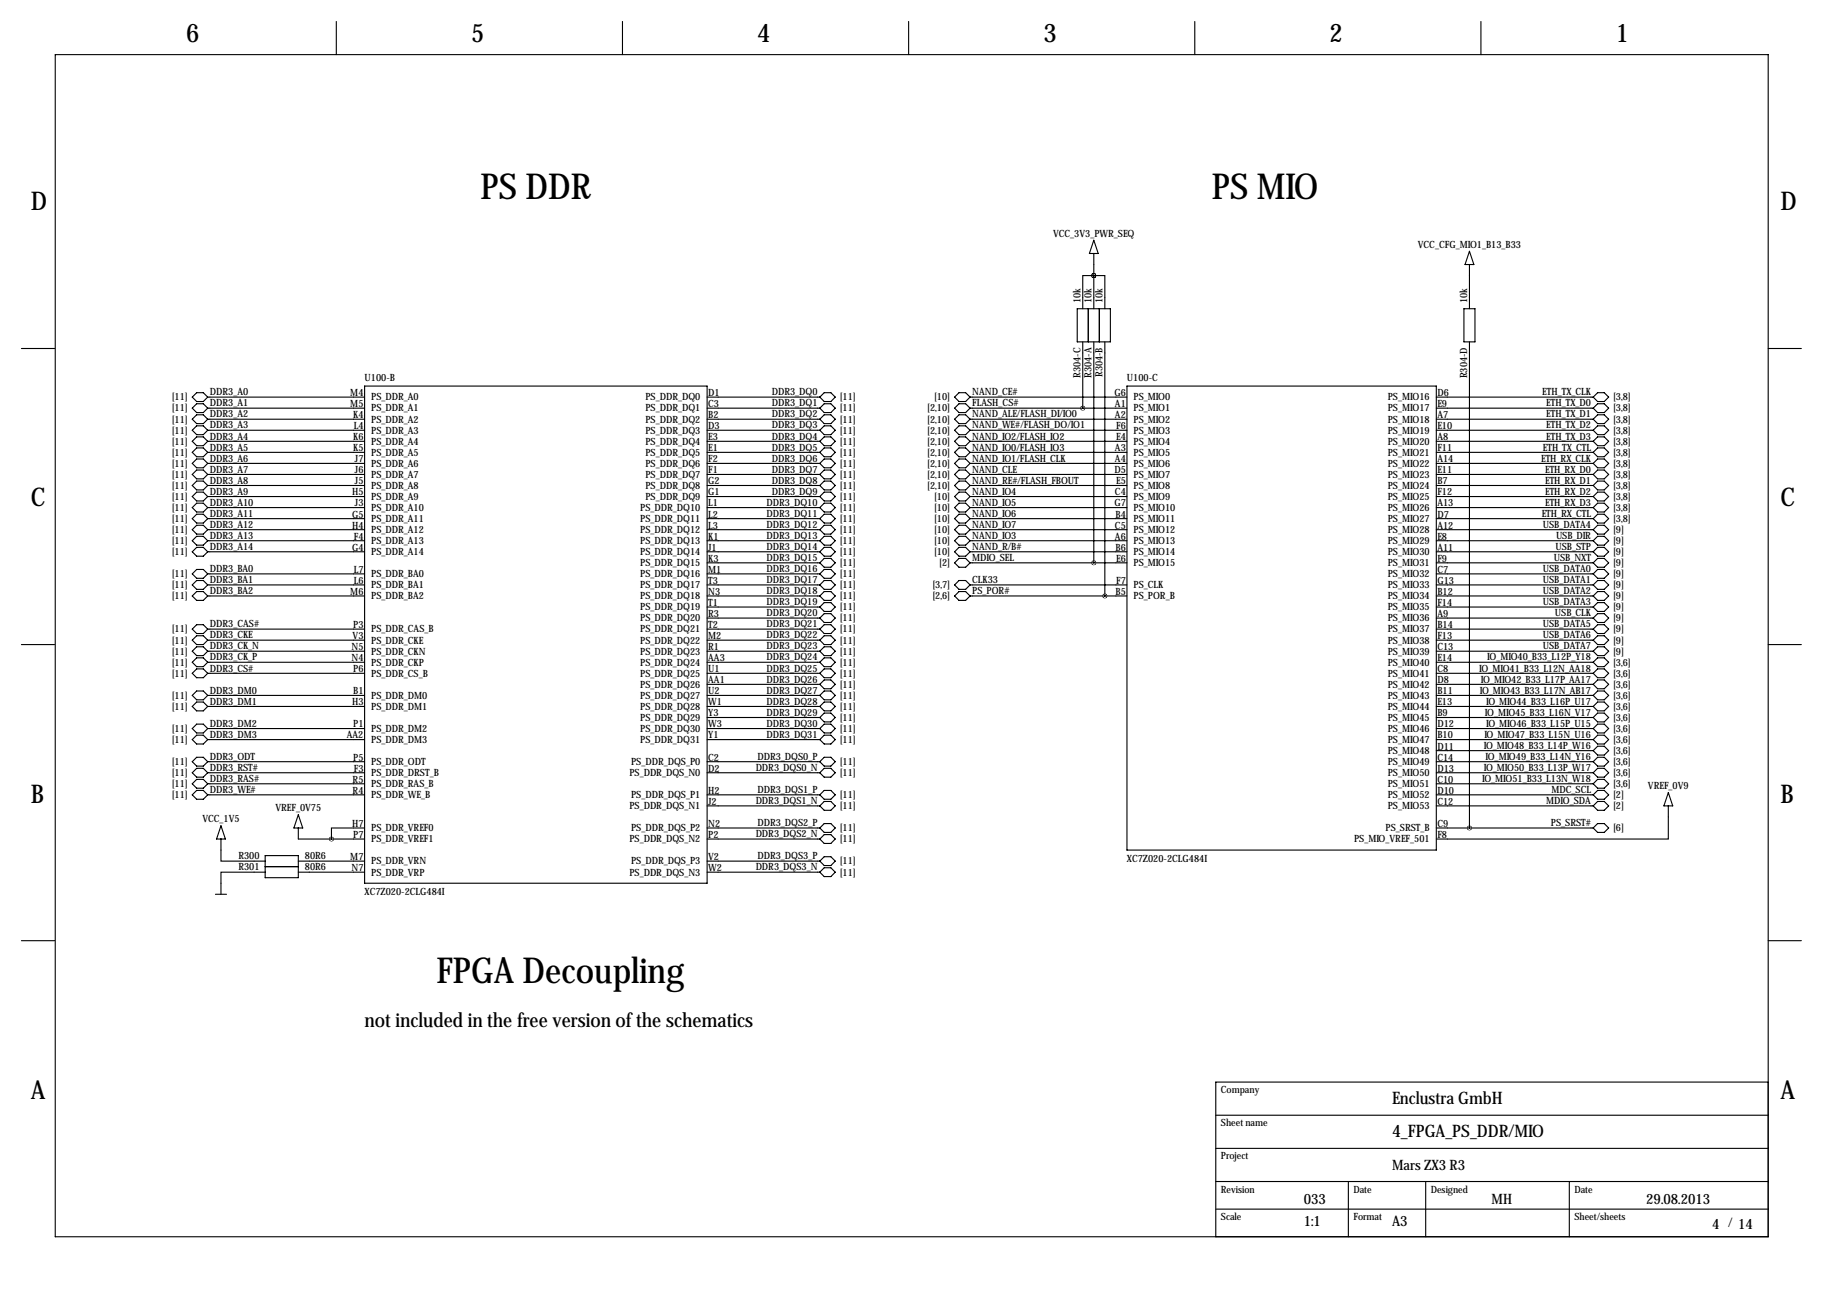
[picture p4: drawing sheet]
<svg xmlns="http://www.w3.org/2000/svg" width="419mm" height="297mm" viewBox="0 0 419 297" stroke-linecap="round" stroke-linejoin="round" font-family="sans-serif">
<defs><g id="words">
<g font-size="8.2">
<text x="110.5" y="45.8">PS DDR</text>
<text x="278.6" y="45.8">PS MIO</text>
<text x="100.3" y="225.9">FPGA Decoupling</text>
</g>
<g font-size="5.9">
<text x="42.8" y="9.8">6</text>
<text x="108.3" y="9.8">5</text>
<text x="174.1" y="9.8">4</text>
<text x="239.9" y="9.8">3</text>
<text x="305.7" y="9.8">2</text>
<text x="371.4" y="9.8">1</text>
<text x="7.1" y="48.4">D</text>
<text x="409.3" y="48.4">D</text>
<text x="7.1" y="116.4">C</text>
<text x="409.3" y="116.4">C</text>
<text x="7.1" y="184.5">B</text>
<text x="409.3" y="184.5">B</text>
<text x="7.1" y="252.6">A</text>
<text x="409.3" y="252.6">A</text>
</g>
<text font-size="4.6" x="83.8" y="236.1">not included in the free version of the schematics</text>
<g font-size="4">
<text x="320" y="253.9">Enclustra GmbH</text>
<text x="320" y="261.5">4_FPGA_PS_DDR/MIO</text>
</g>
<g font-size="3.3">
<text x="320" y="269.1">Mars ZX3 R3</text>
<text x="299.7" y="276.7">033</text>
<text x="299.7" y="281.8">1:1</text>
<text x="320" y="281.8">A3</text>
<text x="342.9" y="276.7">MH</text>
<text x="378.5" y="276.7">29.08.2013</text>
<text x="393.6" y="282.5">4 / 14</text>
</g>
<g font-size="2.3">
<text x="242.1" y="54.5">VCC_3V3_PWR_SEQ</text>
<text x="326" y="57">VCC_CFG_MIO1_B13_B33</text>
<text x="248.4" y="69.7" transform="rotate(-90 248.4 69.7)">10k</text>
<text x="251" y="69.7" transform="rotate(-90 251 69.7)">10k</text>
<text x="253.5" y="69.7" transform="rotate(-90 253.5 69.7)">10k</text>
<text x="337.3" y="69.7" transform="rotate(-90 337.3 69.7)">10k</text>
<text x="83.8" y="87.5">U100-B</text>
<text x="248.4" y="86.9" transform="rotate(-90 248.4 86.9)">R304-C</text>
<text x="251" y="86.9" transform="rotate(-90 251 86.9)">R304-A</text>
<text x="253.5" y="86.7" transform="rotate(-90 253.5 86.7)">R304-B</text>
<text x="259.1" y="87.5">U100-C</text>
<text x="337.3" y="87" transform="rotate(-90 337.3 87)">R304-D</text>
<text x="39.5" y="92.1">[11]</text>
<text x="39.5" y="94.6">[11]</text>
<text x="48.3" y="90.9">DDR3_A0</text>
<text x="48.3" y="93.4">DDR3_A1</text>
<text x="48.3" y="96">DDR3_A2</text>
<text x="80.5" y="91">M4</text>
<text x="80.5" y="93.6">M5</text>
<text x="85.3" y="92.1">PS_DDR_A0</text>
<text x="85.3" y="94.6">PS_DDR_A1</text>
<text x="148.4" y="92.1">PS_DDR_DQ0</text>
<text x="148.4" y="94.6">PS_DDR_DQ1</text>
<text x="162.8" y="91">D1</text>
<text x="162.8" y="93.6">C3</text>
<text x="177.4" y="90.9">DDR3_DQ0</text>
<text x="177.4" y="93.4">DDR3_DQ1</text>
<text x="177.4" y="96">DDR3_DQ2</text>
<text x="193" y="92.1">[11]</text>
<text x="193" y="94.6">[11]</text>
<text x="213.2" y="94.6">[2,10]</text>
<text x="214.8" y="92.1">[10]</text>
<text x="223.5" y="93.4">FLASH_CS#</text>
<text x="223.5" y="90.9">NAND_CE#</text>
<text x="223.5" y="96">NAND_ALE/FLASH_DI/IO0</text>
<text x="256.2" y="91">G6</text>
<text x="256.3" y="93.6">A1</text>
<text x="260.6" y="92.1">PS_MIO0</text>
<text x="260.6" y="94.6">PS_MIO1</text>
<text x="319.1" y="92.1">PS_MIO16</text>
<text x="319.1" y="94.6">PS_MIO17</text>
<text x="330.5" y="91">D6</text>
<text x="330.5" y="93.6">E9</text>
<text x="354.6" y="90.9">ETH_TX_CLK</text>
<text x="355.5" y="93.4">ETH_TX_D0</text>
<text x="355.5" y="96">ETH_TX_D1</text>
<text x="370.8" y="92.1">[3,8]</text>
<text x="370.8" y="94.6">[3,8]</text>
<text x="39.5" y="97.1">[11]</text>
<text x="39.5" y="99.7">[11]</text>
<text x="48.3" y="98.5">DDR3_A3</text>
<text x="48.3" y="101.1">DDR3_A4</text>
<text x="81.2" y="96.1">K4</text>
<text x="81.2" y="101.2">K6</text>
<text x="81.3" y="98.7">L4</text>
<text x="85.3" y="97.1">PS_DDR_A2</text>
<text x="85.3" y="99.7">PS_DDR_A3</text>
<text x="148.4" y="97.1">PS_DDR_DQ2</text>
<text x="148.4" y="99.7">PS_DDR_DQ3</text>
<text x="162.8" y="96.1">B2</text>
<text x="162.8" y="98.7">D3</text>
<text x="162.8" y="101.2">E3</text>
<text x="177.4" y="98.5">DDR3_DQ3</text>
<text x="177.4" y="101.1">DDR3_DQ4</text>
<text x="193" y="97.1">[11]</text>
<text x="193" y="99.7">[11]</text>
<text x="213.2" y="97.1">[2,10]</text>
<text x="213.2" y="99.7">[2,10]</text>
<text x="223.5" y="101.1">NAND_IO2/FLASH_IO2</text>
<text x="223.5" y="98.5">NAND_WE#/FLASH_DO/IO1</text>
<text x="256.3" y="96.1">A2</text>
<text x="256.6" y="98.7">F6</text>
<text x="256.6" y="101.2">E4</text>
<text x="260.6" y="97.1">PS_MIO2</text>
<text x="260.6" y="99.7">PS_MIO3</text>
<text x="319.1" y="97.1">PS_MIO18</text>
<text x="319.1" y="99.7">PS_MIO19</text>
<text x="330.5" y="96.1">A7</text>
<text x="330.5" y="98.7">E10</text>
<text x="330.5" y="101.2">A8</text>
<text x="355.5" y="98.5">ETH_TX_D2</text>
<text x="355.5" y="101.1">ETH_TX_D3</text>
<text x="370.8" y="97.1">[3,8]</text>
<text x="370.8" y="99.7">[3,8]</text>
<text x="39.5" y="102.2">[11]</text>
<text x="39.5" y="104.8">[11]</text>
<text x="39.5" y="107.3">[11]</text>
<text x="48.3" y="103.6">DDR3_A5</text>
<text x="48.3" y="106.1">DDR3_A6</text>
<text x="81.2" y="103.7">K5</text>
<text x="81.6" y="106.3">J7</text>
<text x="85.3" y="102.2">PS_DDR_A4</text>
<text x="85.3" y="104.8">PS_DDR_A5</text>
<text x="85.3" y="107.3">PS_DDR_A6</text>
<text x="148.4" y="102.2">PS_DDR_DQ4</text>
<text x="148.4" y="104.8">PS_DDR_DQ5</text>
<text x="148.4" y="107.3">PS_DDR_DQ6</text>
<text x="162.8" y="103.7">E1</text>
<text x="162.8" y="106.3">F2</text>
<text x="177.4" y="103.6">DDR3_DQ5</text>
<text x="177.4" y="106.1">DDR3_DQ6</text>
<text x="193" y="102.2">[11]</text>
<text x="193" y="104.8">[11]</text>
<text x="193" y="107.3">[11]</text>
<text x="213.2" y="104.8">[2,10]</text>
<text x="213.2" y="107.3">[2,10]</text>
<text x="213.2" y="102.2">[2,10]</text>
<text x="223.5" y="103.6">NAND_IO0/FLASH_IO3</text>
<text x="223.5" y="106.1">NAND_IO1/FLASH_CLK</text>
<text x="256.3" y="103.7">A3</text>
<text x="256.3" y="106.3">A4</text>
<text x="260.6" y="102.2">PS_MIO4</text>
<text x="260.6" y="104.8">PS_MIO5</text>
<text x="260.6" y="107.3">PS_MIO6</text>
<text x="319.1" y="102.2">PS_MIO20</text>
<text x="319.1" y="104.8">PS_MIO21</text>
<text x="319.1" y="107.3">PS_MIO22</text>
<text x="330.5" y="103.7">F11</text>
<text x="330.5" y="106.3">A14</text>
<text x="354.3" y="106.1">ETH_RX_CLK</text>
<text x="354.7" y="103.6">ETH_TX_CTL</text>
<text x="370.8" y="102.2">[3,8]</text>
<text x="370.8" y="104.8">[3,8]</text>
<text x="370.8" y="107.3">[3,8]</text>
<text x="39.5" y="109.8">[11]</text>
<text x="39.5" y="112.4">[11]</text>
<text x="48.3" y="108.7">DDR3_A7</text>
<text x="48.3" y="111.2">DDR3_A8</text>
<text x="48.3" y="113.8">DDR3_A9</text>
<text x="80.9" y="113.9">H5</text>
<text x="81.6" y="108.8">J6</text>
<text x="81.6" y="111.4">J5</text>
<text x="85.3" y="109.8">PS_DDR_A7</text>
<text x="85.3" y="112.4">PS_DDR_A8</text>
<text x="148.4" y="109.8">PS_DDR_DQ7</text>
<text x="148.4" y="112.4">PS_DDR_DQ8</text>
<text x="162.8" y="108.8">F1</text>
<text x="162.8" y="111.4">G2</text>
<text x="162.8" y="113.9">G1</text>
<text x="177.4" y="108.7">DDR3_DQ7</text>
<text x="177.4" y="111.2">DDR3_DQ8</text>
<text x="177.4" y="113.8">DDR3_DQ9</text>
<text x="193" y="109.8">[11]</text>
<text x="193" y="112.4">[11]</text>
<text x="213.2" y="109.8">[2,10]</text>
<text x="213.2" y="112.4">[2,10]</text>
<text x="223.5" y="113.8">NAND_IO4</text>
<text x="223.5" y="108.7">NAND_CLE</text>
<text x="223.5" y="111.2">NAND_RE#/FLASH_FBOUT</text>
<text x="256.2" y="108.8">D5</text>
<text x="256.3" y="113.9">C4</text>
<text x="256.6" y="111.4">E5</text>
<text x="260.6" y="109.8">PS_MIO7</text>
<text x="260.6" y="112.4">PS_MIO8</text>
<text x="319.1" y="109.8">PS_MIO23</text>
<text x="319.1" y="112.4">PS_MIO24</text>
<text x="330.5" y="108.8">E11</text>
<text x="330.5" y="111.4">B7</text>
<text x="330.5" y="113.9">F12</text>
<text x="355.2" y="108.7">ETH_RX_D0</text>
<text x="355.2" y="111.2">ETH_RX_D1</text>
<text x="355.2" y="113.8">ETH_RX_D2</text>
<text x="370.8" y="109.8">[3,8]</text>
<text x="370.8" y="112.4">[3,8]</text>
<text x="39.5" y="114.9">[11]</text>
<text x="39.5" y="117.5">[11]</text>
<text x="48.3" y="116.3">DDR3_A10</text>
<text x="48.3" y="118.8">DDR3_A11</text>
<text x="80.9" y="119">G5</text>
<text x="81.6" y="116.4">J3</text>
<text x="85.3" y="114.9">PS_DDR_A9</text>
<text x="85.3" y="117.5">PS_DDR_A10</text>
<text x="147.2" y="117.5">PS_DDR_DQ10</text>
<text x="148.4" y="114.9">PS_DDR_DQ9</text>
<text x="162.8" y="116.4">L1</text>
<text x="162.8" y="119">L2</text>
<text x="176.2" y="116.3">DDR3_DQ10</text>
<text x="176.2" y="118.8">DDR3_DQ11</text>
<text x="193" y="114.9">[11]</text>
<text x="193" y="117.5">[11]</text>
<text x="214.8" y="114.9">[10]</text>
<text x="214.8" y="117.5">[10]</text>
<text x="223.5" y="116.3">NAND_IO5</text>
<text x="223.5" y="118.8">NAND_IO6</text>
<text x="256.2" y="116.4">G7</text>
<text x="256.5" y="119">B4</text>
<text x="260.6" y="114.9">PS_MIO9</text>
<text x="260.6" y="117.5">PS_MIO10</text>
<text x="319.1" y="114.9">PS_MIO25</text>
<text x="319.1" y="117.5">PS_MIO26</text>
<text x="330.5" y="116.4">A13</text>
<text x="330.5" y="119">D7</text>
<text x="354.4" y="118.8">ETH_RX_CTL</text>
<text x="355.2" y="116.3">ETH_RX_D3</text>
<text x="370.8" y="114.9">[3,8]</text>
<text x="370.8" y="117.5">[3,8]</text>
<text x="39.5" y="120">[11]</text>
<text x="39.5" y="122.5">[11]</text>
<text x="39.5" y="125.1">[11]</text>
<text x="48.3" y="121.4">DDR3_A12</text>
<text x="48.3" y="123.9">DDR3_A13</text>
<text x="80.9" y="121.5">H4</text>
<text x="81.3" y="124.1">F4</text>
<text x="85.3" y="120">PS_DDR_A11</text>
<text x="85.3" y="122.5">PS_DDR_A12</text>
<text x="85.3" y="125.1">PS_DDR_A13</text>
<text x="147.2" y="120">PS_DDR_DQ11</text>
<text x="147.2" y="122.5">PS_DDR_DQ12</text>
<text x="147.2" y="125.1">PS_DDR_DQ13</text>
<text x="162.8" y="121.5">L3</text>
<text x="162.8" y="124.1">K1</text>
<text x="176.2" y="121.4">DDR3_DQ12</text>
<text x="176.2" y="123.9">DDR3_DQ13</text>
<text x="193" y="120">[11]</text>
<text x="193" y="122.5">[11]</text>
<text x="193" y="125.1">[11]</text>
<text x="214.8" y="125.1">[10]</text>
<text x="214.8" y="120">[10]</text>
<text x="214.8" y="122.5">[10]</text>
<text x="223.5" y="123.9">NAND_IO3</text>
<text x="223.5" y="121.4">NAND_IO7</text>
<text x="256.3" y="121.5">C5</text>
<text x="256.3" y="124.1">A6</text>
<text x="260.6" y="120">PS_MIO11</text>
<text x="260.6" y="122.5">PS_MIO12</text>
<text x="260.6" y="125.1">PS_MIO13</text>
<text x="319.1" y="120">PS_MIO27</text>
<text x="319.1" y="122.5">PS_MIO28</text>
<text x="319.1" y="125.1">PS_MIO29</text>
<text x="330.5" y="121.5">A12</text>
<text x="330.5" y="124.1">E8</text>
<text x="354.7" y="121.4">USB_DATA4</text>
<text x="357.7" y="123.9">USB_DIR</text>
<text x="370.8" y="122.5">[9]</text>
<text x="370.8" y="125.1">[9]</text>
<text x="370.8" y="120">[3,8]</text>
<text x="39.5" y="127.6">[11]</text>
<text x="48.3" y="131.5">DDR3_BA0</text>
<text x="48.3" y="126.5">DDR3_A14</text>
<text x="80.9" y="126.6">G4</text>
<text x="81.3" y="131.7">L7</text>
<text x="85.3" y="127.6">PS_DDR_A14</text>
<text x="147.2" y="127.6">PS_DDR_DQ14</text>
<text x="147.2" y="130.2">PS_DDR_DQ15</text>
<text x="162.8" y="126.6">J1</text>
<text x="162.8" y="129.1">K3</text>
<text x="162.8" y="131.7">M1</text>
<text x="176.2" y="126.5">DDR3_DQ14</text>
<text x="176.2" y="129">DDR3_DQ15</text>
<text x="176.2" y="131.5">DDR3_DQ16</text>
<text x="193" y="127.6">[11]</text>
<text x="193" y="130.2">[11]</text>
<text x="214.8" y="127.6">[10]</text>
<text x="215.9" y="130.2">[2]</text>
<text x="223.5" y="126.5">NAND_R/B#</text>
<text x="223.5" y="129">MDIO_SEL</text>
<text x="256.5" y="126.6">B6</text>
<text x="256.6" y="129.1">E6</text>
<text x="260.6" y="127.6">PS_MIO14</text>
<text x="260.6" y="130.2">PS_MIO15</text>
<text x="319.1" y="127.6">PS_MIO30</text>
<text x="319.1" y="130.2">PS_MIO31</text>
<text x="330.5" y="126.6">A11</text>
<text x="330.5" y="129.1">F9</text>
<text x="330.5" y="131.7">C7</text>
<text x="354.7" y="131.5">USB_DATA0</text>
<text x="357.2" y="129">USB_NXT</text>
<text x="357.6" y="126.5">USB_STP</text>
<text x="370.8" y="127.6">[9]</text>
<text x="370.8" y="130.2">[9]</text>
<text x="39.5" y="132.7">[11]</text>
<text x="39.5" y="135.2">[11]</text>
<text x="39.5" y="137.8">[11]</text>
<text x="48.3" y="134.1">DDR3_BA1</text>
<text x="48.3" y="136.6">DDR3_BA2</text>
<text x="80.5" y="136.8">M6</text>
<text x="81.3" y="134.2">L6</text>
<text x="85.3" y="132.7">PS_DDR_BA0</text>
<text x="85.3" y="135.2">PS_DDR_BA1</text>
<text x="85.3" y="137.8">PS_DDR_BA2</text>
<text x="147.2" y="132.7">PS_DDR_DQ16</text>
<text x="147.2" y="135.2">PS_DDR_DQ17</text>
<text x="147.2" y="137.8">PS_DDR_DQ18</text>
<text x="162.8" y="134.2">T3</text>
<text x="162.8" y="136.8">N3</text>
<text x="176.2" y="134.1">DDR3_DQ17</text>
<text x="176.2" y="136.6">DDR3_DQ18</text>
<text x="193" y="132.7">[11]</text>
<text x="193" y="135.2">[11]</text>
<text x="193" y="137.8">[11]</text>
<text x="214.4" y="135.2">[3,7]</text>
<text x="214.4" y="137.8">[2,6]</text>
<text x="223.5" y="134.1">CLK33</text>
<text x="223.5" y="136.6">PS_POR#</text>
<text x="256.5" y="136.8">B5</text>
<text x="256.6" y="134.2">F7</text>
<text x="260.6" y="135.2">PS_CLK</text>
<text x="260.6" y="137.8">PS_POR_B</text>
<text x="319.1" y="132.7">PS_MIO32</text>
<text x="319.1" y="135.2">PS_MIO33</text>
<text x="319.1" y="137.8">PS_MIO34</text>
<text x="330.5" y="134.2">G13</text>
<text x="330.5" y="136.8">B12</text>
<text x="354.7" y="134.1">USB_DATA1</text>
<text x="354.7" y="136.6">USB_DATA2</text>
<text x="370.8" y="132.7">[9]</text>
<text x="370.8" y="135.2">[9]</text>
<text x="370.8" y="137.8">[9]</text>
<text x="147.2" y="140.3">PS_DDR_DQ19</text>
<text x="147.2" y="142.9">PS_DDR_DQ20</text>
<text x="162.8" y="139.3">T1</text>
<text x="162.8" y="141.8">R3</text>
<text x="176.2" y="139.2">DDR3_DQ19</text>
<text x="176.2" y="141.7">DDR3_DQ20</text>
<text x="193" y="140.3">[11]</text>
<text x="193" y="142.9">[11]</text>
<text x="319.1" y="140.3">PS_MIO35</text>
<text x="319.1" y="142.9">PS_MIO36</text>
<text x="330.5" y="139.3">F14</text>
<text x="330.5" y="141.8">A9</text>
<text x="354.7" y="139.2">USB_DATA3</text>
<text x="357.5" y="141.7">USB_CLK</text>
<text x="370.8" y="140.3">[9]</text>
<text x="370.8" y="142.9">[9]</text>
<text x="39.5" y="145.4">[11]</text>
<text x="39.5" y="147.9">[11]</text>
<text x="48.3" y="144.2">DDR3_CAS#</text>
<text x="48.3" y="146.8">DDR3_CKE</text>
<text x="48.3" y="149.3">DDR3_CK_N</text>
<text x="80.8" y="149.5">N5</text>
<text x="81.1" y="146.9">V3</text>
<text x="81.2" y="144.4">P3</text>
<text x="85.3" y="145.4">PS_DDR_CAS_B</text>
<text x="85.3" y="147.9">PS_DDR_CKE</text>
<text x="147.2" y="145.4">PS_DDR_DQ21</text>
<text x="147.2" y="147.9">PS_DDR_DQ22</text>
<text x="162.8" y="144.4">T2</text>
<text x="162.8" y="146.9">M2</text>
<text x="162.8" y="149.5">R1</text>
<text x="176.2" y="144.2">DDR3_DQ21</text>
<text x="176.2" y="146.8">DDR3_DQ22</text>
<text x="176.2" y="149.3">DDR3_DQ23</text>
<text x="193" y="145.4">[11]</text>
<text x="193" y="147.9">[11]</text>
<text x="319.1" y="145.4">PS_MIO37</text>
<text x="319.1" y="147.9">PS_MIO38</text>
<text x="330.5" y="144.4">B14</text>
<text x="330.5" y="146.9">F13</text>
<text x="330.5" y="149.5">C13</text>
<text x="354.7" y="144.2">USB_DATA5</text>
<text x="354.7" y="146.8">USB_DATA6</text>
<text x="354.7" y="149.3">USB_DATA7</text>
<text x="370.8" y="145.4">[9]</text>
<text x="370.8" y="147.9">[9]</text>
<text x="39.5" y="150.5">[11]</text>
<text x="39.5" y="153">[11]</text>
<text x="39.5" y="155.6">[11]</text>
<text x="48.3" y="151.9">DDR3_CK_P</text>
<text x="48.3" y="154.4">DDR3_CS#</text>
<text x="80.8" y="152">N4</text>
<text x="81.2" y="154.5">P6</text>
<text x="85.3" y="150.5">PS_DDR_CKN</text>
<text x="85.3" y="153">PS_DDR_CKP</text>
<text x="85.3" y="155.6">PS_DDR_CS_B</text>
<text x="147.2" y="150.5">PS_DDR_DQ23</text>
<text x="147.2" y="153">PS_DDR_DQ24</text>
<text x="147.2" y="155.6">PS_DDR_DQ25</text>
<text x="162.8" y="152">AA3</text>
<text x="162.8" y="154.5">U1</text>
<text x="176.2" y="151.9">DDR3_DQ24</text>
<text x="176.2" y="154.4">DDR3_DQ25</text>
<text x="193" y="150.5">[11]</text>
<text x="193" y="153">[11]</text>
<text x="193" y="155.6">[11]</text>
<text x="319.1" y="150.5">PS_MIO39</text>
<text x="319.1" y="153">PS_MIO40</text>
<text x="319.1" y="155.6">PS_MIO41</text>
<text x="330.5" y="152">E14</text>
<text x="330.5" y="154.5">C8</text>
<text x="340.1" y="154.4">IO_MIO41_B33_L12N_AA18</text>
<text x="341.9" y="151.9">IO_MIO40_B33_L12P_Y18</text>
<text x="370.8" y="150.5">[9]</text>
<text x="370.8" y="153">[3,6]</text>
<text x="370.8" y="155.6">[3,6]</text>
<text x="39.5" y="160.6">[11]</text>
<text x="48.3" y="159.5">DDR3_DM0</text>
<text x="81.2" y="159.6">B1</text>
<text x="85.3" y="160.6">PS_DDR_DM0</text>
<text x="147.2" y="158.1">PS_DDR_DQ26</text>
<text x="147.2" y="160.6">PS_DDR_DQ27</text>
<text x="162.8" y="157.1">AA1</text>
<text x="162.8" y="159.6">U2</text>
<text x="176.2" y="156.9">DDR3_DQ26</text>
<text x="176.2" y="159.5">DDR3_DQ27</text>
<text x="193" y="158.1">[11]</text>
<text x="193" y="160.6">[11]</text>
<text x="319.1" y="158.1">PS_MIO42</text>
<text x="319.1" y="160.6">PS_MIO43</text>
<text x="330.5" y="157.1">D8</text>
<text x="330.5" y="159.6">B11</text>
<text x="340.2" y="159.5">IO_MIO43_B33_L17N_AB17</text>
<text x="340.5" y="156.9">IO_MIO42_B33_L17P_AA17</text>
<text x="370.8" y="158.1">[3,6]</text>
<text x="370.8" y="160.6">[3,6]</text>
<text x="39.5" y="163.2">[11]</text>
<text x="48.3" y="162">DDR3_DM1</text>
<text x="48.3" y="167.1">DDR3_DM2</text>
<text x="80.9" y="162.2">H3</text>
<text x="81.2" y="167.2">P1</text>
<text x="85.3" y="163.2">PS_DDR_DM1</text>
<text x="147.2" y="163.2">PS_DDR_DQ28</text>
<text x="147.2" y="165.7">PS_DDR_DQ29</text>
<text x="162.8" y="162.2">W1</text>
<text x="162.8" y="164.7">Y3</text>
<text x="162.8" y="167.2">W3</text>
<text x="176.2" y="162">DDR3_DQ28</text>
<text x="176.2" y="164.6">DDR3_DQ29</text>
<text x="176.2" y="167.1">DDR3_DQ30</text>
<text x="193" y="163.2">[11]</text>
<text x="193" y="165.7">[11]</text>
<text x="319.1" y="163.2">PS_MIO44</text>
<text x="319.1" y="165.7">PS_MIO45</text>
<text x="330.5" y="162.2">E13</text>
<text x="330.5" y="164.7">B9</text>
<text x="330.5" y="167.2">D12</text>
<text x="341.4" y="164.6">IO_MIO45_B33_L16N_V17</text>
<text x="341.6" y="162">IO_MIO44_B33_L16P_U17</text>
<text x="341.6" y="167.1">IO_MIO46_B33_L15P_U15</text>
<text x="370.8" y="163.2">[3,6]</text>
<text x="370.8" y="165.7">[3,6]</text>
<text x="39.5" y="168.3">[11]</text>
<text x="39.5" y="170.8">[11]</text>
<text x="48.3" y="169.6">DDR3_DM3</text>
<text x="79.7" y="169.8">AA2</text>
<text x="85.3" y="168.3">PS_DDR_DM2</text>
<text x="85.3" y="170.8">PS_DDR_DM3</text>
<text x="147.2" y="168.3">PS_DDR_DQ30</text>
<text x="147.2" y="170.8">PS_DDR_DQ31</text>
<text x="162.8" y="169.8">Y1</text>
<text x="176.2" y="169.6">DDR3_DQ31</text>
<text x="193" y="168.3">[11]</text>
<text x="193" y="170.8">[11]</text>
<text x="319.1" y="168.3">PS_MIO46</text>
<text x="319.1" y="170.8">PS_MIO47</text>
<text x="319.1" y="173.3">PS_MIO48</text>
<text x="330.5" y="169.8">B10</text>
<text x="330.5" y="172.3">D11</text>
<text x="341.1" y="172.2">IO_MIO48_B33_L14P_W16</text>
<text x="341.2" y="169.6">IO_MIO47_B33_L15N_U16</text>
<text x="370.8" y="168.3">[3,6]</text>
<text x="370.8" y="170.8">[3,6]</text>
<text x="370.8" y="173.3">[3,6]</text>
<text x="39.5" y="175.9">[11]</text>
<text x="39.5" y="178.4">[11]</text>
<text x="48.3" y="174.7">DDR3_ODT</text>
<text x="48.3" y="179.8">DDR3_RAS#</text>
<text x="48.3" y="177.3">DDR3_RST#</text>
<text x="81.1" y="179.9">R5</text>
<text x="81.2" y="174.9">P5</text>
<text x="81.3" y="177.4">F3</text>
<text x="85.3" y="178.4">PS_DDR_DRST_B</text>
<text x="85.3" y="175.9">PS_DDR_ODT</text>
<text x="144.7" y="178.4">PS_DDR_DQS_N0</text>
<text x="145.1" y="175.9">PS_DDR_DQS_P0</text>
<text x="162.8" y="174.9">C2</text>
<text x="162.8" y="177.4">D2</text>
<text x="173.7" y="177.3">DDR3_DQS0_N</text>
<text x="174.1" y="174.7">DDR3_DQS0_P</text>
<text x="193" y="175.9">[11]</text>
<text x="193" y="178.4">[11]</text>
<text x="319.1" y="175.9">PS_MIO49</text>
<text x="319.1" y="178.4">PS_MIO50</text>
<text x="330.5" y="174.9">C14</text>
<text x="330.5" y="177.4">D13</text>
<text x="330.5" y="179.9">C10</text>
<text x="340.7" y="179.8">IO_MIO51_B33_L13N_W18</text>
<text x="341.1" y="177.3">IO_MIO50_B33_L13P_W17</text>
<text x="341.5" y="174.7">IO_MIO49_B33_L14N_Y16</text>
<text x="370.8" y="175.9">[3,6]</text>
<text x="370.8" y="178.4">[3,6]</text>
<text x="39.5" y="181">[11]</text>
<text x="39.5" y="183.5">[11]</text>
<text x="48.3" y="182.3">DDR3_WE#</text>
<text x="81.1" y="182.5">R4</text>
<text x="85.3" y="181">PS_DDR_RAS_B</text>
<text x="85.3" y="183.5">PS_DDR_WE_B</text>
<text x="145.1" y="183.5">PS_DDR_DQS_P1</text>
<text x="162.8" y="182.5">H2</text>
<text x="162.8" y="185">J2</text>
<text x="173.7" y="184.9">DDR3_DQS1_N</text>
<text x="174.1" y="182.3">DDR3_DQS1_P</text>
<text x="193" y="183.5">[11]</text>
<text x="319.1" y="181">PS_MIO51</text>
<text x="319.1" y="183.5">PS_MIO52</text>
<text x="330.5" y="182.5">D10</text>
<text x="330.5" y="185">C12</text>
<text x="355.5" y="184.9">MDIO_SDA</text>
<text x="356.7" y="182.3">MDC_SCL</text>
<text x="370.8" y="183.5">[2]</text>
<text x="370.8" y="181">[3,6]</text>
<text x="378.9" y="181.5">VREF_0V9</text>
<text x="46.5" y="189.1">VCC_1V5</text>
<text x="63.3" y="186.5">VREF_0V75</text>
<text x="80.9" y="190.1">H7</text>
<text x="85.3" y="191.1">PS_DDR_VREF0</text>
<text x="144.7" y="186">PS_DDR_DQS_N1</text>
<text x="145.1" y="191.1">PS_DDR_DQS_P2</text>
<text x="162.8" y="190.1">N2</text>
<text x="174.1" y="190">DDR3_DQS2_P</text>
<text x="193" y="186">[11]</text>
<text x="193" y="191.1">[11]</text>
<text x="318.5" y="191.1">PS_SRST_B</text>
<text x="319.1" y="186">PS_MIO53</text>
<text x="330.5" y="190.1">C9</text>
<text x="356.5" y="190">PS_SRST#</text>
<text x="370.8" y="186">[2]</text>
<text x="370.8" y="191.1">[6]</text>
<text x="54.8" y="197.5">R300</text>
<text x="70.1" y="197.5">80R6</text>
<text x="80.5" y="197.7">M7</text>
<text x="81.2" y="192.6">P7</text>
<text x="85.3" y="193.7">PS_DDR_VREF1</text>
<text x="144.7" y="193.7">PS_DDR_DQS_N2</text>
<text x="162.8" y="192.6">P2</text>
<text x="162.8" y="197.7">V2</text>
<text x="173.7" y="192.5">DDR3_DQS2_N</text>
<text x="174.1" y="197.6">DDR3_DQS3_P</text>
<text x="193" y="193.7">[11]</text>
<text x="311.3" y="193.7">PS_MIO_VREF_501</text>
<text x="330.5" y="192.6">F8</text>
<text x="54.8" y="200">R301</text>
<text x="70.1" y="200">80R6</text>
<text x="80.8" y="200.3">N7</text>
<text x="85.3" y="198.7">PS_DDR_VRN</text>
<text x="85.3" y="201.3">PS_DDR_VRP</text>
<text x="144.7" y="201.3">PS_DDR_DQS_N3</text>
<text x="145.1" y="198.7">PS_DDR_DQS_P3</text>
<text x="162.8" y="200.3">W2</text>
<text x="173.7" y="200.1">DDR3_DQS3_N</text>
<text x="193" y="198.7">[11]</text>
<text x="193" y="201.3">[11]</text>
<text x="259.1" y="198.2">XC7Z020-2CLG484I</text>
<text x="83.8" y="205.9">XC7Z020-2CLG484I</text>
<text x="280.7" y="251.3">Company</text>
<text x="280.7" y="258.9">Sheet name</text>
<text x="280.7" y="266.6">Project</text>
<text x="280.7" y="274.2">Revision</text>
<text x="311.1" y="274.2">Date</text>
<text x="328.9" y="274.2">Designed</text>
<text x="361.9" y="274.2">Date</text>
<text x="280.7" y="280.5">Scale</text>
<text x="311.1" y="280.5">Format</text>
<text x="361.9" y="280.5">Sheet/sheets</text>
</g>
</g></defs>
<g fill="none" stroke="#000" stroke-width=".25">
<path d="M12.7 12.6h393.8v271.7h-393.8zM77.3 4.9v7.7M143.1 4.9v7.7M208.9 4.9v7.7M274.7 4.9v7.7M340.5 4.9v7.7M251.5 58.3v12.7M251.5 55.2l1 3.1h-2.1zM337.8 57.8l1 3h-2zM247.6 71h7.7v7.6h-7.7zM248.9 78.6v15.2M250.2 71v7.6"/>
<path d="M251.5 63.4h-2.6v7.6M251.5 63.4h2.5v7.6M251.5 63.4h.1M251.5 78.6v50.8M252.7 71v7.6M254 78.6v58.4M336.5 71h2.6v7.6h-2.6zM337.8 60.8v10.2M337.8 78.6v111.8M4.9 80.1h7.6M44.2 91.3l1-1h1.5l1.1 1-1.1 1h-1.5zM44.2 93.8l1-1h1.5l1.1 1-1.1 1.1h-1.5z"/>
<path d="M44.2 96.4l1-1h1.5l1.1 1-1.1 1h-1.5zM44.2 98.9l1-1h1.5l1.1 1-1.1 1h-1.5zM47.8 91.3h36M47.8 93.8h36M47.8 96.4h36M47.8 98.9h36M83.8 88.8h78.8v114.3h-78.8zM162.6 91.3h25.9M162.6 93.8h25.9M162.6 96.4h25.9M162.6 98.9h25.9M188.5 91.3l1-1h1.5l1 1-1 1h-1.5z"/>
<path d="M188.5 93.8l1-1h1.5l1 1-1 1.1h-1.5zM188.5 96.4l1-1h1.5l1 1-1 1h-1.5zM188.5 98.9l1-1h1.5l1 1-1 1h-1.5zM219.5 91.3l1-1h1.5l1 1-1 1h-1.5zM219.5 93.8l1-1h1.5l1 1-1 1.1h-1.5zM219.5 96.4l1-1h1.5l1 1-1 1h-1.5zM219.5 98.9l1-1h1.5l1 1-1 1h-1.5zM223 91.3h36.1M223 93.8h36.1M223 96.4h36.1M223 98.9h36.1M259.1 88.8h71.1v106.6h-71.1z"/>
<path d="M330.2 91.3h36.1M330.2 93.8h36.1M330.2 96.4h36.1M330.2 98.9h36.1M366.3 91.3l1-1h1.5l1 1-1 1h-1.5zM366.3 93.8l1-1h1.5l1 1-1 1.1h-1.5zM366.3 96.4l1-1h1.5l1 1-1 1h-1.5zM366.3 98.9l1-1h1.5l1 1-1 1h-1.5zM406.5 80.1h7.6M44.2 101.5l1-1.1h1.5l1.1 1.1-1.1 1h-1.5zM44.2 106.5l1-1h1.5l1.1 1-1.1 1.1h-1.5zM44.2 109.1l1-1h1.5l1.1 1-1.1 1h-1.5z"/>
<path d="M44.2 111.6l1-1h1.5l1.1 1-1.1 1h-1.5zM44.2 114.2l1-1.1h1.5l1.1 1.1-1.1 1h-1.5zM44.2 116.7l1-1h1.5l1.1 1-1.1 1h-1.5zM44.2 119.2l1-1h1.5l1.1 1-1.1 1.1h-1.5zM45.2 103h1.5l1.1 1-1.1 1h-1.5l-1-1zM47.8 101.5h36M47.8 104h36M47.8 106.5h36M47.8 109.1h36M47.8 111.6h36M47.8 114.2h36M47.8 116.7h36"/>
<path d="M47.8 119.2h36M162.6 101.5h25.9M162.6 104h25.9M162.6 106.5h25.9M162.6 109.1h25.9M162.6 111.6h25.9M162.6 114.2h25.9M162.6 116.7h25.9M162.6 119.2h25.9M188.5 101.5l1-1.1h1.5l1 1.1-1 1h-1.5zM188.5 106.5l1-1h1.5l1 1-1 1.1h-1.5zM188.5 109.1l1-1h1.5l1 1-1 1h-1.5z"/>
<path d="M188.5 111.6l1-1h1.5l1 1-1 1h-1.5zM188.5 114.2l1-1.1h1.5l1 1.1-1 1h-1.5zM188.5 116.7l1-1h1.5l1 1-1 1h-1.5zM188.5 119.2l1-1h1.5l1 1-1 1.1h-1.5zM189.5 103h1.5l1 1-1 1h-1.5l-1-1zM219.5 101.5l1-1.1h1.5l1 1.1-1 1h-1.5zM219.5 104l1-1h1.5l1 1-1 1h-1.5zM219.5 106.5l1-1h1.5l1 1-1 1.1h-1.5zM219.5 109.1l1-1h1.5l1 1-1 1h-1.5zM219.5 111.6l1-1h1.5l1 1-1 1h-1.5zM219.5 114.2l1-1.1h1.5l1 1.1-1 1h-1.5zM219.5 116.7l1-1h1.5l1 1-1 1h-1.5z"/>
<path d="M219.5 119.2l1-1h1.5l1 1-1 1.1h-1.5zM223 101.5h36.1M223 104h36.1M223 106.5h36.1M223 109.1h36.1M223 111.6h36.1M223 114.2h36.1M223 116.7h36.1M223 119.2h36.1M330.2 101.5h36.1M330.2 104h36.1M330.2 106.5h36.1"/>
<path d="M330.2 109.1h36.1M330.2 111.6h36.1M330.2 114.2h36.1M330.2 116.7h36.1M330.2 119.2h36.1M366.3 101.5l1-1.1h1.5l1 1.1-1 1h-1.5zM366.3 104l1-1h1.5l1 1-1 1h-1.5zM366.3 106.5l1-1h1.5l1 1-1 1.1h-1.5zM366.3 109.1l1-1h1.5l1 1-1 1h-1.5zM366.3 111.6l1-1h1.5l1 1-1 1h-1.5zM366.3 114.2l1-1.1h1.5l1 1.1-1 1h-1.5zM366.3 116.7l1-1h1.5l1 1-1 1h-1.5z"/>
<path d="M366.3 119.2l1-1h1.5l1 1-1 1.1h-1.5zM44.2 121.8l1-1h1.5l1.1 1-1.1 1h-1.5zM44.2 124.3l1-1h1.5l1.1 1-1.1 1h-1.5zM44.2 131.9l1-1h1.5l1.1 1-1.1 1.1h-1.5zM44.2 134.5l1-1h1.5l1.1 1-1.1 1h-1.5zM44.2 137l1-1h1.5l1.1 1-1.1 1h-1.5zM44.2 126.9l1-1.1h1.5l1.1 1.1-1.1 1h-1.5zM47.8 121.8h36M47.8 124.3h36M47.8 126.9h36M47.8 131.9h36M47.8 134.5h36"/>
<path d="M47.8 137h36M162.6 121.8h25.9M162.6 124.3h25.9M162.6 126.9h25.9M162.6 131.9h25.9M162.6 134.5h25.9M162.6 137h25.9M162.6 129.4h25.9M162.6 139.6h25.9M188.5 121.8l1-1h1.5l1 1-1 1h-1.5zM188.5 124.3l1-1h1.5l1 1-1 1h-1.5zM188.5 131.9l1-1h1.5l1 1-1 1.1h-1.5z"/>
<path d="M188.5 134.5l1-1h1.5l1 1-1 1h-1.5zM188.5 137l1-1h1.5l1 1-1 1h-1.5zM188.5 129.4l1-1h1.5l1 1-1 1h-1.5zM188.5 139.6l1-1.1h1.5l1 1.1-1 1h-1.5zM189.5 125.8h1.5l1 1.1-1 1h-1.5l-1-1zM219.5 121.8l1-1h1.5l1 1-1 1h-1.5zM219.5 124.3l1-1h1.5l1 1-1 1h-1.5zM219.5 134.5l1-1h1.5l1 1-1 1h-1.5zM219.5 137l1-1h1.5l1 1-1 1h-1.5zM219.5 126.9l1-1.1h1.5l1 1.1-1 1h-1.5zM219.5 129.4l1-1h1.5l1 1-1 1h-1.5zM223 121.8h36.1"/>
<path d="M223 124.3h36.1M223 126.9h36.1M223 134.5h36.1M223 137h36.1M223 129.4h36.1M330.2 121.8h36.1M330.2 124.3h36.1M330.2 126.9h36.1M330.2 131.9h36.1M330.2 134.5h36.1M330.2 137h36.1M330.2 129.4h36.1"/>
<path d="M330.2 139.6h36.1M366.3 121.8l1-1h1.5l1 1-1 1h-1.5zM366.3 124.3l1-1h1.5l1 1-1 1h-1.5zM366.3 131.9l1-1h1.5l1 1-1 1.1h-1.5zM366.3 134.5l1-1h1.5l1 1-1 1h-1.5zM366.3 137l1-1h1.5l1 1-1 1h-1.5zM366.3 126.9l1-1.1h1.5l1 1.1-1 1h-1.5zM366.3 129.4l1-1h1.5l1 1-1 1h-1.5zM367.3 138.5h1.5l1 1.1-1 1h-1.5l-1-1zM4.9 148.2h7.6M44.2 147.2l1-1h1.5l1.1 1-1.1 1h-1.5zM44.2 144.6l1-1h1.5l1.1 1-1.1 1.1h-1.5z"/>
<path d="M44.2 149.7l1-1h1.5l1.1 1-1.1 1h-1.5zM44.2 152.3l1-1.1h1.5l1.1 1.1-1.1 1h-1.5zM44.2 154.8l1-1h1.5l1.1 1-1.1 1h-1.5zM44.2 159.9l1-1h1.5l1.1 1-1.1 1h-1.5zM47.8 144.6h36M47.8 147.2h36M47.8 149.7h36M47.8 152.3h36M47.8 154.8h36M47.8 159.9h36M162.6 144.6h25.9M162.6 147.2h25.9"/>
<path d="M162.6 149.7h25.9M162.6 152.3h25.9M162.6 154.8h25.9M162.6 159.9h25.9M162.6 142.1h25.9M162.6 157.3h25.9M188.5 144.6l1-1h1.5l1 1-1 1.1h-1.5zM188.5 149.7l1-1h1.5l1 1-1 1h-1.5zM188.5 152.3l1-1.1h1.5l1 1.1-1 1h-1.5zM188.5 154.8l1-1h1.5l1 1-1 1h-1.5zM188.5 159.9l1-1h1.5l1 1-1 1h-1.5zM188.5 142.1l1-1h1.5l1 1-1 1h-1.5z"/>
<path d="M189.5 146.2h1.5l1 1-1 1h-1.5l-1-1zM189.5 156.3h1.5l1 1-1 1.1h-1.5l-1-1.1zM330.2 144.6h36.1M330.2 147.2h36.1M330.2 149.7h36.1M330.2 152.3h36.1M330.2 154.8h36.1M330.2 159.9h36.1M330.2 142.1h36.1M330.2 157.3h36.1M366.3 144.6l1-1h1.5l1 1-1 1.1h-1.5zM366.3 149.7l1-1h1.5l1 1-1 1h-1.5z"/>
<path d="M366.3 152.3l1-1.1h1.5l1 1.1-1 1h-1.5zM366.3 154.8l1-1h1.5l1 1-1 1h-1.5zM366.3 159.9l1-1h1.5l1 1-1 1h-1.5zM366.3 142.1l1-1h1.5l1 1-1 1h-1.5zM366.3 157.3l1-1h1.5l1 1-1 1.1h-1.5zM367.3 146.2h1.5l1 1-1 1h-1.5l-1-1zM406.5 148.2h7.6M44.2 162.4l1-1h1.5l1.1 1-1.1 1h-1.5zM44.2 175.1l1-1h1.5l1.1 1-1.1 1h-1.5zM44.2 177.7l1-1.1h1.5l1.1 1.1-1.1 1h-1.5zM44.2 167.5l1-1h1.5l1.1 1-1.1 1h-1.5zM44.2 170l1-1h1.5l1.1 1-1.1 1.1h-1.5z"/>
<path d="M47.8 162.4h36M47.8 167.5h36M47.8 170h36M47.8 175.1h36M47.8 177.7h36M162.6 162.4h25.9M162.6 167.5h25.9M162.6 170h25.9M162.6 165h25.9M162.6 175.1h25.9M162.6 177.7h25.9M188.5 162.4l1-1h1.5l1 1-1 1h-1.5z"/>
<path d="M188.5 167.5l1-1h1.5l1 1-1 1h-1.5zM189.5 174.1h1.5l1 1-1 1h-1.5l-1-1zM189.5 176.6h1.5l1 1.1-1 1h-1.5l-1-1zM189.5 163.9h1.5l1 1.1-1 1h-1.5l-1-1zM189.5 169h1.5l1 1-1 1.1h-1.5l-1-1.1zM330.2 162.4h36.1M330.2 167.5h36.1M330.2 170h36.1M330.2 165h36.1M330.2 175.1h36.1M330.2 177.7h36.1M330.2 172.6h36.1"/>
<path d="M366.3 162.4l1-1h1.5l1 1-1 1h-1.5zM366.3 175.1l1-1h1.5l1 1-1 1h-1.5zM366.3 177.7l1-1.1h1.5l1 1.1-1 1h-1.5zM366.3 165l1-1.1h1.5l1 1.1-1 1h-1.5zM366.3 167.5l1-1h1.5l1 1-1 1h-1.5zM366.3 170l1-1h1.5l1 1-1 1.1h-1.5zM367.3 171.6h1.5l1 1-1 1h-1.5l-1-1zM44.2 180.2l1-1h1.5l1.1 1-1.1 1h-1.5zM45.2 181.7h1.5l1.1 1-1.1 1.1h-1.5l-1-1.1zM47.8 182.7h36M47.8 180.2h36M50.8 192.9v5.1h10.2"/>
<path d="M50.8 189.9l1 3h-2zM61 196.7h7.6v5.1h-7.6zM61 199.2h7.6M68.6 190.4v2.5h15.2M68.6 198h15.2M68.6 187.3l1 3.1h-2zM83.8 190.4h-7.6v2.5M162.6 198h25.9M162.6 182.7h25.9M162.6 185.3h25.9M162.6 190.4h25.9M162.6 192.9h25.9"/>
<path d="M188.5 192.9l1-1h1.5l1 1-1 1h-1.5zM189.5 181.7h1.5l1 1-1 1.1h-1.5l-1-1.1zM189.5 184.3h1.5l1 1-1 1h-1.5l-1-1zM189.5 189.3h1.5l1 1.1-1 1h-1.5l-1-1zM189.5 197h1.5l1 1-1 1h-1.5l-1-1zM189.5 199.5h1.5l1 1-1 1h-1.5l-1-1zM330.2 182.7h36.1M330.2 185.3h36.1M330.2 190.4h36.1M330.2 180.2h36.1M366.3 182.7l1-1h1.5l1 1-1 1.1h-1.5zM366.3 185.3l1-1h1.5l1 1-1 1h-1.5z"/>
<path d="M366.3 180.2l1-1h1.5l1 1-1 1h-1.5zM366.3 190.4l1-1.1h1.5l1 1.1-1 1h-1.5zM383.5 185.3v7.6h-53.3M383.5 182.2l1.1 3.1h-2.1zM4.9 216.3h7.6M49.5 205.6h2.6M61 200.5h-10.2v5.1M68.6 200.5h15.2M162.6 200.5h25.9M406.5 216.3h7.6M279.5 256.4h127M406.5 248.8h-127v35.5"/>
<path d="M279.5 278h127M279.5 271.6h127M279.5 264h127M310 271.6v12.7M327.8 271.6v12.7M360.8 271.6v12.7"/>
</g>
<path d="M337.8 190.4a.05 .05 0 0 0 .1 0 .05 .05 0 0 0-.1 0zM251.4 63.4a.05 .05 0 0 0 .1 0 .05 .05 0 0 0-.1 0zM251.4 63.4a.05 .05 0 0 0 .1 0 .05 .05 0 0 0-.1 0zM251.4 129.4a.05 .05 0 0 0 .1 0 .05 .05 0 0 0-.1 0zM248.9 93.8a.05 .05 0 0 0 .1 0 .05 .05 0 0 0-.1 0z" fill="#000" stroke="#000" stroke-width="1"/>
<use href="#words"/>
</svg>
